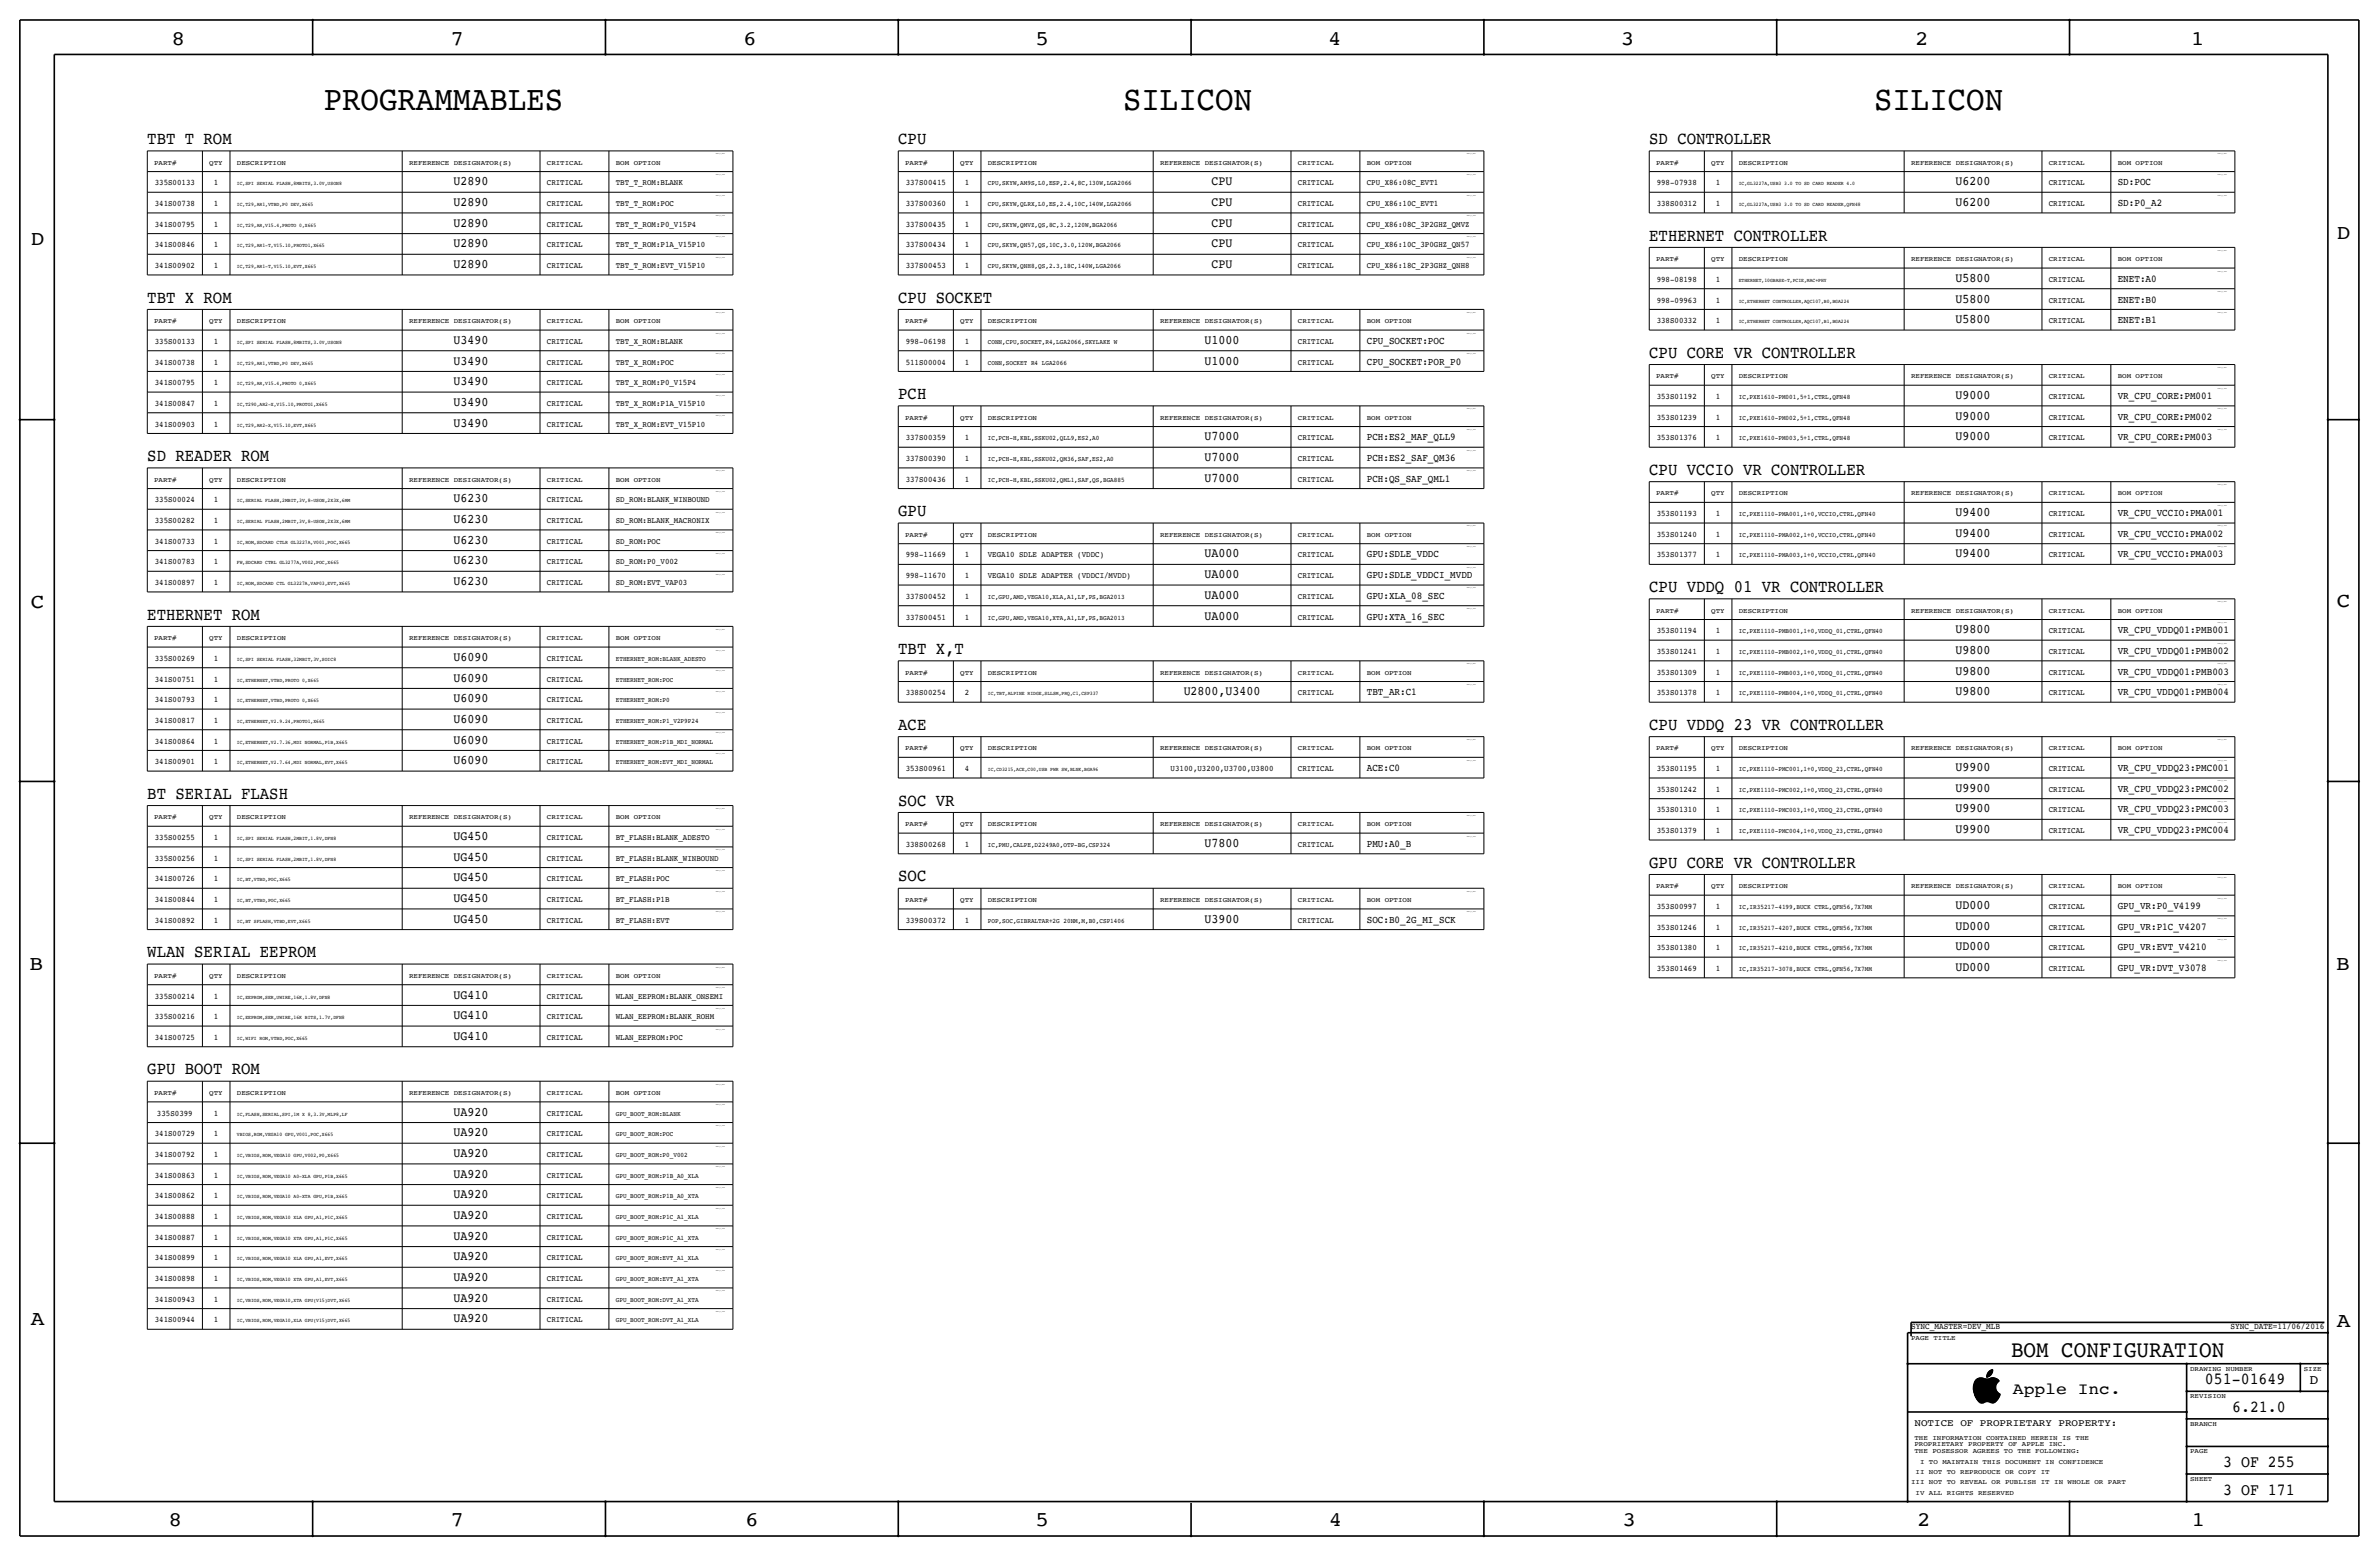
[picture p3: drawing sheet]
<svg xmlns="http://www.w3.org/2000/svg" width="877mm" height="574mm" viewBox="0 0 877 574" stroke-linecap="round" stroke-linejoin="round" font-family="sans-serif">
<defs><g id="words">
<g font-size="12.7">
<text x="119.3" y="40.4">PROGRAMMABLES</text>
<text x="414" y="40.4">SILICON</text>
<text x="690.9" y="40.4">SILICON</text>
</g>
<text font-size="8.6" x="741.4" y="500.1">BOM CONFIGURATION</text>
<g font-size="7.6">
<text x="63.2" y="16.5">8</text>
<text x="166.1" y="16.5">7</text>
<text x="274" y="16.5">6</text>
<text x="381.7" y="16.5">5</text>
<text x="489.7" y="16.5">4</text>
<text x="597.6" y="16.5">3</text>
<text x="706.1" y="16.5">2</text>
<text x="807.7" y="16.5">1</text>
<text x="861.5" y="88.1">D</text>
<text x="11.4" y="90.4">D</text>
<text x="11.4" y="224.3">C</text>
<text x="861.5" y="223.8">C</text>
<text x="10.8" y="357.6">B</text>
<text x="861.3" y="357.4">B</text>
<text x="11.3" y="488.4">A</text>
<text x="861.5" y="489.2">A</text>
<text x="62.2" y="562.6">8</text>
<text x="166" y="562.6">7</text>
<text x="274.8" y="562.6">6</text>
<text x="381.7" y="562.6">5</text>
<text x="489.9" y="562.6">4</text>
<text x="598.1" y="562.6">3</text>
<text x="706.8" y="562.6">2</text>
<text x="807.9" y="562.6">1</text>
</g>
<g font-size="6.5">
<text x="54.3" y="53.1">TBT T ROM</text>
<text x="331.2" y="53.1">CPU</text>
<text x="608" y="53.1">SD CONTROLLER</text>
<text x="608" y="88.6">ETHERNET CONTROLLER</text>
<text x="54.3" y="111.5">TBT X ROM</text>
<text x="331.2" y="111.5">CPU SOCKET</text>
<text x="608" y="131.8">CPU CORE VR CONTROLLER</text>
<text x="331.2" y="147.1">PCH</text>
<text x="54.3" y="169.9">SD READER ROM</text>
<text x="608" y="175">CPU VCCIO VR CONTROLLER</text>
<text x="331.2" y="190.2">GPU</text>
<text x="608" y="218.2">CPU VDDQ 01 VR CONTROLLER</text>
<text x="54.3" y="228.3">ETHERNET ROM</text>
<text x="331.2" y="241">TBT X,T</text>
<text x="331.2" y="269">ACE</text>
<text x="608" y="269">CPU VDDQ 23 VR CONTROLLER</text>
<text x="54.3" y="294.4">BT SERIAL FLASH</text>
<text x="331.2" y="296.9">SOC VR</text>
<text x="608" y="319.8">GPU CORE VR CONTROLLER</text>
<text x="331.2" y="324.9">SOC</text>
<text x="54.3" y="352.8">WLAN SERIAL EEPROM</text>
<text x="54.3" y="396">GPU BOOT ROM</text>
</g>
<g font-size="6.2">
<text x="812.9" y="510.3">051-01649</text>
<text x="822.9" y="520.4">6.21.0</text>
<text x="819.6" y="540.8">3 OF 255</text>
<text x="819.6" y="550.9">3 OF 171</text>
</g>
<text font-size="6" x="742.1" y="513.9">Apple Inc.</text>
<text font-size="5" x="851.5" y="510.3">D</text>
<g font-size="4.8">
<text x="167.2" y="68.3">U2890</text>
<text x="446.7" y="68.3">CPU</text>
<text x="721" y="68.3">U6200</text>
<text x="167.2" y="75.9">U2890</text>
<text x="446.7" y="75.9">CPU</text>
<text x="721" y="75.9">U6200</text>
<text x="167.2" y="83.6">U2890</text>
<text x="446.7" y="83.6">CPU</text>
<text x="167.2" y="91.2">U2890</text>
<text x="446.7" y="91.2">CPU</text>
<text x="167.2" y="98.8">U2890</text>
<text x="446.7" y="98.8">CPU</text>
<text x="721" y="103.9">U5800</text>
<text x="721" y="111.5">U5800</text>
<text x="721" y="119.1">U5800</text>
<text x="167.2" y="126.7">U3490</text>
<text x="444.1" y="126.7">U1000</text>
<text x="167.2" y="134.4">U3490</text>
<text x="444.1" y="134.4">U1000</text>
<text x="167.2" y="142">U3490</text>
<text x="167.2" y="149.6">U3490</text>
<text x="721" y="147.1">U9000</text>
<text x="721" y="154.7">U9000</text>
<text x="167.2" y="157.2">U3490</text>
<text x="444.1" y="162.3">U7000</text>
<text x="721" y="162.3">U9000</text>
<text x="444.1" y="169.9">U7000</text>
<text x="444.1" y="177.5">U7000</text>
<text x="167.2" y="185.2">U6230</text>
<text x="721" y="190.2">U9400</text>
<text x="167.2" y="192.8">U6230</text>
<text x="721" y="197.9">U9400</text>
<text x="167.2" y="200.4">U6230</text>
<text x="167.2" y="208">U6230</text>
<text x="444.1" y="205.5">UA000</text>
<text x="721" y="205.5">U9400</text>
<text x="167.2" y="215.6">U6230</text>
<text x="444.1" y="213.1">UA000</text>
<text x="444.1" y="220.7">UA000</text>
<text x="444.1" y="228.3">UA000</text>
<text x="721" y="233.4">U9800</text>
<text x="167.2" y="243.6">U6090</text>
<text x="721" y="241">U9800</text>
<text x="167.2" y="251.2">U6090</text>
<text x="721" y="248.7">U9800</text>
<text x="436.4" y="256.3">U2800,U3400</text>
<text x="721" y="256.3">U9800</text>
<text x="167.2" y="258.8">U6090</text>
<text x="167.2" y="266.4">U6090</text>
<text x="167.2" y="274.1">U6090</text>
<text x="167.2" y="281.7">U6090</text>
<text x="721" y="284.2">U9900</text>
<text x="721" y="291.8">U9900</text>
<text x="721" y="299.5">U9900</text>
<text x="167.2" y="309.6">UG450</text>
<text x="721" y="307.1">U9900</text>
<text x="167.2" y="317.2">UG450</text>
<text x="444.1" y="312.2">U7800</text>
<text x="167.2" y="324.9">UG450</text>
<text x="167.2" y="332.5">UG450</text>
<text x="721" y="335">UD000</text>
<text x="167.2" y="340.1">UG450</text>
<text x="444.1" y="340.1">U3900</text>
<text x="721" y="342.6">UD000</text>
<text x="721" y="350.3">UD000</text>
<text x="721" y="357.9">UD000</text>
<text x="167.2" y="368">UG410</text>
<text x="167.2" y="375.7">UG410</text>
<text x="167.2" y="383.3">UG410</text>
<text x="167.2" y="411.2">UA920</text>
<text x="167.2" y="418.8">UA920</text>
<text x="167.2" y="426.5">UA920</text>
<text x="167.2" y="434.1">UA920</text>
<text x="167.2" y="441.7">UA920</text>
<text x="167.2" y="449.3">UA920</text>
<text x="167.2" y="456.9">UA920</text>
<text x="167.2" y="464.6">UA920</text>
<text x="167.2" y="472.2">UA920</text>
<text x="167.2" y="479.8">UA920</text>
<text x="167.2" y="487.4">UA920</text>
</g>
<g font-size="3.8">
<text x="780.7" y="68.3">SD:POC</text>
<text x="780.7" y="75.9">SD:P0_A2</text>
<text x="780.7" y="103.9">ENET:A0</text>
<text x="780.7" y="111.5">ENET:B0</text>
<text x="780.7" y="119.1">ENET:B1</text>
<text x="503.9" y="126.7">CPU_SOCKET:POC</text>
<text x="503.9" y="134.4">CPU_SOCKET:POR_P0</text>
<text x="780.7" y="147.1">VR_CPU_CORE:PM001</text>
<text x="780.7" y="154.7">VR_CPU_CORE:PM002</text>
<text x="503.9" y="162.3">PCH:ES2_MAF_QLL9</text>
<text x="780.7" y="162.3">VR_CPU_CORE:PM003</text>
<text x="503.9" y="169.9">PCH:ES2_SAF_QM36</text>
<text x="503.9" y="177.5">PCH:QS_SAF_QML1</text>
<text x="780.7" y="190.2">VR_CPU_VCCIO:PMA001</text>
<text x="780.7" y="197.9">VR_CPU_VCCIO:PMA002</text>
<text x="503.9" y="205.5">GPU:SDLE_VDDC</text>
<text x="780.7" y="205.5">VR_CPU_VCCIO:PMA003</text>
<text x="503.9" y="213.1">GPU:SDLE_VDDCI_MVDD</text>
<text x="503.9" y="220.7">GPU:XLA_08_SEC</text>
<text x="503.9" y="228.3">GPU:XTA_16_SEC</text>
<text x="780.7" y="233.4">VR_CPU_VDDQ01:PMB001</text>
<text x="780.7" y="241">VR_CPU_VDDQ01:PMB002</text>
<text x="780.7" y="248.7">VR_CPU_VDDQ01:PMB003</text>
<text x="503.9" y="256.3">TBT_AR:C1</text>
<text x="780.7" y="256.3">VR_CPU_VDDQ01:PMB004</text>
<text x="503.9" y="284.2">ACE:C0</text>
<text x="780.7" y="284.2">VR_CPU_VDDQ23:PMC001</text>
<text x="780.7" y="291.8">VR_CPU_VDDQ23:PMC002</text>
<text x="780.7" y="299.5">VR_CPU_VDDQ23:PMC003</text>
<text x="780.7" y="307.1">VR_CPU_VDDQ23:PMC004</text>
<text x="503.9" y="312.2">PMU:A0_B</text>
<text x="780.7" y="335">GPU_VR:P0_V4199</text>
<text x="503.9" y="340.1">SOC:B0_2G_MI_SCK</text>
<text x="780.7" y="342.6">GPU_VR:P1C_V4207</text>
<text x="780.7" y="350.3">GPU_VR:EVT_V4210</text>
<text x="780.7" y="357.9">GPU_VR:DVT_V3078</text>
</g>
<text font-size="3.7" x="705.8" y="525.5">NOTICE OF PROPRIETARY PROPERTY:</text>
<g font-size="3.2">
<text x="704.5" y="490">SYNC_MASTER=DEV_MLB</text>
<text x="822.3" y="490">SYNC_DATE=11/06/2016</text>
</g>
<g font-size="3.1">
<text x="57" y="68.3">335S00133</text>
<text x="78.9" y="68.3">1</text>
<text x="201.6" y="68.3">CRITICAL</text>
<text x="227" y="68.3">TBT_T_ROM:BLANK</text>
<text x="333.9" y="68.3">337S00415</text>
<text x="355.7" y="68.3">1</text>
<text x="478.5" y="68.3">CRITICAL</text>
<text x="503.9" y="68.3">CPU_X86:08C_EVT1</text>
<text x="610.8" y="68.3">998-07938</text>
<text x="632.6" y="68.3">1</text>
<text x="755.3" y="68.3">CRITICAL</text>
<text x="57" y="75.9">341S00738</text>
<text x="78.9" y="75.9">1</text>
<text x="201.6" y="75.9">CRITICAL</text>
<text x="227" y="75.9">TBT_T_ROM:POC</text>
<text x="333.9" y="75.9">337S00360</text>
<text x="355.7" y="75.9">1</text>
<text x="478.5" y="75.9">CRITICAL</text>
<text x="503.9" y="75.9">CPU_X86:10C_EVT1</text>
<text x="610.8" y="75.9">338S00312</text>
<text x="632.6" y="75.9">1</text>
<text x="755.3" y="75.9">CRITICAL</text>
<text x="57" y="83.6">341S00795</text>
<text x="78.9" y="83.6">1</text>
<text x="201.6" y="83.6">CRITICAL</text>
<text x="227" y="83.6">TBT_T_ROM:P0_V15P4</text>
<text x="333.9" y="83.6">337S00435</text>
<text x="355.7" y="83.6">1</text>
<text x="478.5" y="83.6">CRITICAL</text>
<text x="503.9" y="83.6">CPU_X86:08C_3P2GHZ_QMVZ</text>
<text x="57" y="91.2">341S00846</text>
<text x="78.9" y="91.2">1</text>
<text x="201.6" y="91.2">CRITICAL</text>
<text x="227" y="91.2">TBT_T_ROM:P1A_V15P10</text>
<text x="333.9" y="91.2">337S00434</text>
<text x="355.7" y="91.2">1</text>
<text x="478.5" y="91.2">CRITICAL</text>
<text x="503.9" y="91.2">CPU_X86:10C_3P0GHZ_QN57</text>
<text x="57" y="98.8">341S00902</text>
<text x="78.9" y="98.8">1</text>
<text x="201.6" y="98.8">CRITICAL</text>
<text x="227" y="98.8">TBT_T_ROM:EVT_V15P10</text>
<text x="333.9" y="98.8">337S00453</text>
<text x="355.7" y="98.8">1</text>
<text x="478.5" y="98.8">CRITICAL</text>
<text x="503.9" y="98.8">CPU_X86:18C_2P3GHZ_QNH8</text>
<text x="610.8" y="103.9">998-08198</text>
<text x="632.6" y="103.9">1</text>
<text x="755.3" y="103.9">CRITICAL</text>
<text x="610.8" y="111.5">998-09963</text>
<text x="632.6" y="111.5">1</text>
<text x="755.3" y="111.5">CRITICAL</text>
<text x="610.8" y="119.1">338S00332</text>
<text x="632.6" y="119.1">1</text>
<text x="755.3" y="119.1">CRITICAL</text>
<text x="57" y="126.7">335S00133</text>
<text x="78.9" y="126.7">1</text>
<text x="201.6" y="126.7">CRITICAL</text>
<text x="227" y="126.7">TBT_X_ROM:BLANK</text>
<text x="333.9" y="126.7">998-06198</text>
<text x="355.7" y="126.7">1</text>
<text x="478.5" y="126.7">CRITICAL</text>
<text x="57" y="134.4">341S00738</text>
<text x="78.9" y="134.4">1</text>
<text x="201.6" y="134.4">CRITICAL</text>
<text x="227" y="134.4">TBT_X_ROM:POC</text>
<text x="333.9" y="134.4">511S00004</text>
<text x="355.7" y="134.4">1</text>
<text x="478.5" y="134.4">CRITICAL</text>
<text x="57" y="142">341S00795</text>
<text x="78.9" y="142">1</text>
<text x="201.6" y="142">CRITICAL</text>
<text x="227" y="142">TBT_X_ROM:P0_V15P4</text>
<text x="57" y="149.6">341S00847</text>
<text x="78.9" y="149.6">1</text>
<text x="201.6" y="149.6">CRITICAL</text>
<text x="227" y="149.6">TBT_X_ROM:P1A_V15P10</text>
<text x="610.8" y="147.1">353S01192</text>
<text x="632.6" y="147.1">1</text>
<text x="755.3" y="147.1">CRITICAL</text>
<text x="610.8" y="154.7">353S01239</text>
<text x="632.6" y="154.7">1</text>
<text x="755.3" y="154.7">CRITICAL</text>
<text x="57" y="157.2">341S00903</text>
<text x="78.9" y="157.2">1</text>
<text x="201.6" y="157.2">CRITICAL</text>
<text x="227" y="157.2">TBT_X_ROM:EVT_V15P10</text>
<text x="333.9" y="162.3">337S00359</text>
<text x="355.7" y="162.3">1</text>
<text x="478.5" y="162.3">CRITICAL</text>
<text x="610.8" y="162.3">353S01376</text>
<text x="632.6" y="162.3">1</text>
<text x="755.3" y="162.3">CRITICAL</text>
<text x="333.9" y="169.9">337S00390</text>
<text x="355.7" y="169.9">1</text>
<text x="478.5" y="169.9">CRITICAL</text>
<text x="333.9" y="177.5">337S00436</text>
<text x="355.7" y="177.5">1</text>
<text x="478.5" y="177.5">CRITICAL</text>
<text x="57" y="185.2">335S00024</text>
<text x="78.9" y="185.2">1</text>
<text x="201.6" y="185.2">CRITICAL</text>
<text x="227" y="185.2">SD_ROM:BLANK_WINBOUND</text>
<text x="610.8" y="190.2">353S01193</text>
<text x="632.6" y="190.2">1</text>
<text x="755.3" y="190.2">CRITICAL</text>
<text x="57" y="192.8">335S00282</text>
<text x="78.9" y="192.8">1</text>
<text x="201.6" y="192.8">CRITICAL</text>
<text x="227" y="192.8">SD_ROM:BLANK_MACRONIX</text>
<text x="610.8" y="197.9">353S01240</text>
<text x="632.6" y="197.9">1</text>
<text x="755.3" y="197.9">CRITICAL</text>
<text x="57" y="200.4">341S00733</text>
<text x="78.9" y="200.4">1</text>
<text x="201.6" y="200.4">CRITICAL</text>
<text x="227" y="200.4">SD_ROM:POC</text>
<text x="57" y="208">341S00783</text>
<text x="78.9" y="208">1</text>
<text x="201.6" y="208">CRITICAL</text>
<text x="227" y="208">SD_ROM:P0_V002</text>
<text x="333.9" y="205.5">998-11669</text>
<text x="355.7" y="205.5">1</text>
<text x="364.2" y="205.5">VEGA10 SDLE ADAPTER (VDDC)</text>
<text x="478.5" y="205.5">CRITICAL</text>
<text x="610.8" y="205.5">353S01377</text>
<text x="632.6" y="205.5">1</text>
<text x="755.3" y="205.5">CRITICAL</text>
<text x="57" y="215.6">341S00897</text>
<text x="78.9" y="215.6">1</text>
<text x="201.6" y="215.6">CRITICAL</text>
<text x="227" y="215.6">SD_ROM:EVT_VAP03</text>
<text x="333.9" y="213.1">998-11670</text>
<text x="355.7" y="213.1">1</text>
<text x="364.2" y="213.1">VEGA10 SDLE ADAPTER (VDDCI/MVDD)</text>
<text x="478.5" y="213.1">CRITICAL</text>
<text x="333.9" y="220.7">337S00452</text>
<text x="355.7" y="220.7">1</text>
<text x="478.5" y="220.7">CRITICAL</text>
<text x="333.9" y="228.3">337S00451</text>
<text x="355.7" y="228.3">1</text>
<text x="478.5" y="228.3">CRITICAL</text>
<text x="610.8" y="233.4">353S01194</text>
<text x="632.6" y="233.4">1</text>
<text x="755.3" y="233.4">CRITICAL</text>
<text x="57" y="243.6">335S00269</text>
<text x="78.9" y="243.6">1</text>
<text x="201.6" y="243.6">CRITICAL</text>
<text x="610.8" y="241">353S01241</text>
<text x="632.6" y="241">1</text>
<text x="755.3" y="241">CRITICAL</text>
<text x="57" y="251.2">341S00751</text>
<text x="78.9" y="251.2">1</text>
<text x="201.6" y="251.2">CRITICAL</text>
<text x="610.8" y="248.7">353S01309</text>
<text x="632.6" y="248.7">1</text>
<text x="755.3" y="248.7">CRITICAL</text>
<text x="333.9" y="256.3">338S00254</text>
<text x="355.7" y="256.3">2</text>
<text x="478.5" y="256.3">CRITICAL</text>
<text x="610.8" y="256.3">353S01378</text>
<text x="632.6" y="256.3">1</text>
<text x="755.3" y="256.3">CRITICAL</text>
<text x="57" y="258.8">341S00793</text>
<text x="78.9" y="258.8">1</text>
<text x="201.6" y="258.8">CRITICAL</text>
<text x="57" y="266.4">341S00817</text>
<text x="78.9" y="266.4">1</text>
<text x="201.6" y="266.4">CRITICAL</text>
<text x="57" y="274.1">341S00864</text>
<text x="78.9" y="274.1">1</text>
<text x="201.6" y="274.1">CRITICAL</text>
<text x="57" y="281.7">341S00901</text>
<text x="78.9" y="281.7">1</text>
<text x="201.6" y="281.7">CRITICAL</text>
<text x="333.9" y="284.2">353S00961</text>
<text x="355.7" y="284.2">4</text>
<text x="431.6" y="284.2">U3100,U3200,U3700,U3800</text>
<text x="478.5" y="284.2">CRITICAL</text>
<text x="610.8" y="284.2">353S01195</text>
<text x="632.6" y="284.2">1</text>
<text x="755.3" y="284.2">CRITICAL</text>
<text x="610.8" y="291.8">353S01242</text>
<text x="632.6" y="291.8">1</text>
<text x="755.3" y="291.8">CRITICAL</text>
<text x="610.8" y="299.5">353S01310</text>
<text x="632.6" y="299.5">1</text>
<text x="755.3" y="299.5">CRITICAL</text>
<text x="57" y="309.6">335S00255</text>
<text x="78.9" y="309.6">1</text>
<text x="201.6" y="309.6">CRITICAL</text>
<text x="227" y="309.6">BT_FLASH:BLANK_ADESTO</text>
<text x="610.8" y="307.1">353S01379</text>
<text x="632.6" y="307.1">1</text>
<text x="755.3" y="307.1">CRITICAL</text>
<text x="57" y="317.2">335S00256</text>
<text x="78.9" y="317.2">1</text>
<text x="201.6" y="317.2">CRITICAL</text>
<text x="227" y="317.2">BT_FLASH:BLANK_WINBOUND</text>
<text x="333.9" y="312.2">338S00268</text>
<text x="355.7" y="312.2">1</text>
<text x="478.5" y="312.2">CRITICAL</text>
<text x="57" y="324.9">341S00726</text>
<text x="78.9" y="324.9">1</text>
<text x="201.6" y="324.9">CRITICAL</text>
<text x="227" y="324.9">BT_FLASH:POC</text>
<text x="57" y="332.5">341S00844</text>
<text x="78.9" y="332.5">1</text>
<text x="201.6" y="332.5">CRITICAL</text>
<text x="227" y="332.5">BT_FLASH:P1B</text>
<text x="610.8" y="335">353S00997</text>
<text x="632.6" y="335">1</text>
<text x="755.3" y="335">CRITICAL</text>
<text x="57" y="340.1">341S00892</text>
<text x="78.9" y="340.1">1</text>
<text x="201.6" y="340.1">CRITICAL</text>
<text x="227" y="340.1">BT_FLASH:EVT</text>
<text x="333.9" y="340.1">339S00372</text>
<text x="355.7" y="340.1">1</text>
<text x="478.5" y="340.1">CRITICAL</text>
<text x="610.8" y="342.6">353S01246</text>
<text x="632.6" y="342.6">1</text>
<text x="755.3" y="342.6">CRITICAL</text>
<text x="610.8" y="350.3">353S01380</text>
<text x="632.6" y="350.3">1</text>
<text x="755.3" y="350.3">CRITICAL</text>
<text x="610.8" y="357.9">353S01469</text>
<text x="632.6" y="357.9">1</text>
<text x="755.3" y="357.9">CRITICAL</text>
<text x="57" y="368">335S00214</text>
<text x="78.9" y="368">1</text>
<text x="201.6" y="368">CRITICAL</text>
<text x="227" y="368">WLAN_EEPROM:BLANK_ONSEMI</text>
<text x="57" y="375.7">335S00216</text>
<text x="78.9" y="375.7">1</text>
<text x="201.6" y="375.7">CRITICAL</text>
<text x="227" y="375.7">WLAN_EEPROM:BLANK_ROHM</text>
<text x="57" y="383.3">341S00725</text>
<text x="78.9" y="383.3">1</text>
<text x="201.6" y="383.3">CRITICAL</text>
<text x="227" y="383.3">WLAN_EEPROM:POC</text>
<text x="57.9" y="411.2">335S0399</text>
<text x="78.9" y="411.2">1</text>
<text x="201.6" y="411.2">CRITICAL</text>
<text x="57" y="418.8">341S00729</text>
<text x="78.9" y="418.8">1</text>
<text x="201.6" y="418.8">CRITICAL</text>
<text x="57" y="426.5">341S00792</text>
<text x="78.9" y="426.5">1</text>
<text x="201.6" y="426.5">CRITICAL</text>
<text x="57" y="434.1">341S00863</text>
<text x="78.9" y="434.1">1</text>
<text x="201.6" y="434.1">CRITICAL</text>
<text x="57" y="441.7">341S00862</text>
<text x="78.9" y="441.7">1</text>
<text x="201.6" y="441.7">CRITICAL</text>
<text x="57" y="449.3">341S00888</text>
<text x="78.9" y="449.3">1</text>
<text x="201.6" y="449.3">CRITICAL</text>
<text x="57" y="456.9">341S00887</text>
<text x="78.9" y="456.9">1</text>
<text x="201.6" y="456.9">CRITICAL</text>
<text x="57" y="464.6">341S00899</text>
<text x="78.9" y="464.6">1</text>
<text x="201.6" y="464.6">CRITICAL</text>
<text x="57" y="472.2">341S00898</text>
<text x="78.9" y="472.2">1</text>
<text x="201.6" y="472.2">CRITICAL</text>
<text x="57" y="479.8">341S00943</text>
<text x="78.9" y="479.8">1</text>
<text x="201.6" y="479.8">CRITICAL</text>
<text x="57" y="487.4">341S00944</text>
<text x="78.9" y="487.4">1</text>
<text x="201.6" y="487.4">CRITICAL</text>
</g>
<g font-size="2.5">
<text x="56.8" y="60.7">PART#</text>
<text x="77.2" y="60.7">QTY</text>
<text x="87.3" y="60.7">DESCRIPTION</text>
<text x="150.8" y="60.7">REFERENCE DESIGNATOR(S)</text>
<text x="201.6" y="60.7">CRITICAL</text>
<text x="227" y="60.7">BOM OPTION</text>
<text x="333.7" y="60.7">PART#</text>
<text x="354" y="60.7">QTY</text>
<text x="364.2" y="60.7">DESCRIPTION</text>
<text x="427.7" y="60.7">REFERENCE DESIGNATOR(S)</text>
<text x="478.5" y="60.7">CRITICAL</text>
<text x="503.9" y="60.7">BOM OPTION</text>
<text x="610.6" y="60.7">PART#</text>
<text x="630.9" y="60.7">QTY</text>
<text x="641" y="60.7">DESCRIPTION</text>
<text x="704.5" y="60.7">REFERENCE DESIGNATOR(S)</text>
<text x="755.3" y="60.7">CRITICAL</text>
<text x="780.7" y="60.7">BOM OPTION</text>
<text x="364.2" y="68.3">CPU,SKYW,AM9S,L0,ESP,2.4,8C,130W,LGA2066</text>
<text x="364.2" y="75.9">CPU,SKYW,QLRX,L0,ES,2.4,10C,140W,LGA2066</text>
<text x="364.2" y="83.6">CPU,SKYW,QMVZ,QS,8C,3.2,120W,BGA2066</text>
<text x="364.2" y="91.2">CPU,SKYW,QN57,QS,10C,3.0,120W,BGA2066</text>
<text x="364.2" y="98.8">CPU,SKYW,QNH8,QS,2.3,18C,140W,LGA2066</text>
<text x="610.6" y="96.3">PART#</text>
<text x="630.9" y="96.3">QTY</text>
<text x="641" y="96.3">DESCRIPTION</text>
<text x="704.5" y="96.3">REFERENCE DESIGNATOR(S)</text>
<text x="755.3" y="96.3">CRITICAL</text>
<text x="780.7" y="96.3">BOM OPTION</text>
<text x="56.8" y="119.1">PART#</text>
<text x="77.2" y="119.1">QTY</text>
<text x="87.3" y="119.1">DESCRIPTION</text>
<text x="150.8" y="119.1">REFERENCE DESIGNATOR(S)</text>
<text x="201.6" y="119.1">CRITICAL</text>
<text x="227" y="119.1">BOM OPTION</text>
<text x="333.7" y="119.1">PART#</text>
<text x="354" y="119.1">QTY</text>
<text x="364.2" y="119.1">DESCRIPTION</text>
<text x="427.7" y="119.1">REFERENCE DESIGNATOR(S)</text>
<text x="478.5" y="119.1">CRITICAL</text>
<text x="503.9" y="119.1">BOM OPTION</text>
<text x="364.2" y="126.7">CONN,CPU,SOCKET,R4,LGA2066,SKYLAKE W</text>
<text x="364.2" y="134.4">CONN,SOCKET R4 LGA2066</text>
<text x="610.6" y="139.4">PART#</text>
<text x="630.9" y="139.4">QTY</text>
<text x="641" y="139.4">DESCRIPTION</text>
<text x="704.5" y="139.4">REFERENCE DESIGNATOR(S)</text>
<text x="755.3" y="139.4">CRITICAL</text>
<text x="780.7" y="139.4">BOM OPTION</text>
<text x="641" y="147.1">IC,PXE1610-PM001,5+1,CTRL,QFN48</text>
<text x="333.7" y="154.7">PART#</text>
<text x="354" y="154.7">QTY</text>
<text x="364.2" y="154.7">DESCRIPTION</text>
<text x="427.7" y="154.7">REFERENCE DESIGNATOR(S)</text>
<text x="478.5" y="154.7">CRITICAL</text>
<text x="503.9" y="154.7">BOM OPTION</text>
<text x="641" y="154.7">IC,PXE1610-PM002,5+1,CTRL,QFN48</text>
<text x="364.2" y="162.3">IC,PCH-H,KBL,SSKU02,QLL9,ES2,A0</text>
<text x="641" y="162.3">IC,PXE1610-PM003,5+1,CTRL,QFN48</text>
<text x="364.2" y="169.9">IC,PCH-H,KBL,SSKU02,QM36,SAF,ES2,A0</text>
<text x="56.8" y="177.5">PART#</text>
<text x="77.2" y="177.5">QTY</text>
<text x="87.3" y="177.5">DESCRIPTION</text>
<text x="150.8" y="177.5">REFERENCE DESIGNATOR(S)</text>
<text x="201.6" y="177.5">CRITICAL</text>
<text x="227" y="177.5">BOM OPTION</text>
<text x="364.2" y="177.5">IC,PCH-H,KBL,SSKU02,QML1,SAF,QS,BGA885</text>
<text x="610.6" y="182.6">PART#</text>
<text x="630.9" y="182.6">QTY</text>
<text x="641" y="182.6">DESCRIPTION</text>
<text x="704.5" y="182.6">REFERENCE DESIGNATOR(S)</text>
<text x="755.3" y="182.6">CRITICAL</text>
<text x="780.7" y="182.6">BOM OPTION</text>
<text x="641" y="190.2">IC,PXE1110-PMA001,1+0,VCCIO,CTRL,QFN40</text>
<text x="333.7" y="197.9">PART#</text>
<text x="354" y="197.9">QTY</text>
<text x="364.2" y="197.9">DESCRIPTION</text>
<text x="427.7" y="197.9">REFERENCE DESIGNATOR(S)</text>
<text x="478.5" y="197.9">CRITICAL</text>
<text x="503.9" y="197.9">BOM OPTION</text>
<text x="641" y="197.9">IC,PXE1110-PMA002,1+0,VCCIO,CTRL,QFN40</text>
<text x="641" y="205.5">IC,PXE1110-PMA003,1+0,VCCIO,CTRL,QFN40</text>
<text x="364.2" y="220.7">IC,GPU,AMD,VEGA10,XLA,A1,LF,PS,BGA2013</text>
<text x="610.6" y="225.8">PART#</text>
<text x="630.9" y="225.8">QTY</text>
<text x="641" y="225.8">DESCRIPTION</text>
<text x="704.5" y="225.8">REFERENCE DESIGNATOR(S)</text>
<text x="755.3" y="225.8">CRITICAL</text>
<text x="780.7" y="225.8">BOM OPTION</text>
<text x="364.2" y="228.3">IC,GPU,AMD,VEGA10,XTA,A1,LF,PS,BGA2013</text>
<text x="641" y="233.4">IC,PXE1110-PMB001,1+0,VDDQ_01,CTRL,QFN40</text>
<text x="56.8" y="236">PART#</text>
<text x="77.2" y="236">QTY</text>
<text x="87.3" y="236">DESCRIPTION</text>
<text x="150.8" y="236">REFERENCE DESIGNATOR(S)</text>
<text x="201.6" y="236">CRITICAL</text>
<text x="227" y="236">BOM OPTION</text>
<text x="227" y="243.6">ETHERNET_ROM:BLANK_ADESTO</text>
<text x="641" y="241">IC,PXE1110-PMB002,1+0,VDDQ_01,CTRL,QFN40</text>
<text x="227" y="251.2">ETHERNET_ROM:POC</text>
<text x="333.7" y="248.7">PART#</text>
<text x="354" y="248.7">QTY</text>
<text x="364.2" y="248.7">DESCRIPTION</text>
<text x="427.7" y="248.7">REFERENCE DESIGNATOR(S)</text>
<text x="478.5" y="248.7">CRITICAL</text>
<text x="503.9" y="248.7">BOM OPTION</text>
<text x="641" y="248.7">IC,PXE1110-PMB003,1+0,VDDQ_01,CTRL,QFN40</text>
<text x="641" y="256.3">IC,PXE1110-PMB004,1+0,VDDQ_01,CTRL,QFN40</text>
<text x="227" y="258.8">ETHERNET_ROM:P0</text>
<text x="227" y="266.4">ETHERNET_ROM:P1_V2P9P24</text>
<text x="227" y="274.1">ETHERNET_ROM:P1B_MDI_NORMAL</text>
<text x="227" y="281.7">ETHERNET_ROM:EVT_MDI_NORMAL</text>
<text x="333.7" y="276.6">PART#</text>
<text x="354" y="276.6">QTY</text>
<text x="364.2" y="276.6">DESCRIPTION</text>
<text x="427.7" y="276.6">REFERENCE DESIGNATOR(S)</text>
<text x="478.5" y="276.6">CRITICAL</text>
<text x="503.9" y="276.6">BOM OPTION</text>
<text x="610.6" y="276.6">PART#</text>
<text x="630.9" y="276.6">QTY</text>
<text x="641" y="276.6">DESCRIPTION</text>
<text x="704.5" y="276.6">REFERENCE DESIGNATOR(S)</text>
<text x="755.3" y="276.6">CRITICAL</text>
<text x="780.7" y="276.6">BOM OPTION</text>
<text x="641" y="284.2">IC,PXE1110-PMC001,1+0,VDDQ_23,CTRL,QFN40</text>
<text x="641" y="291.8">IC,PXE1110-PMC002,1+0,VDDQ_23,CTRL,QFN40</text>
<text x="641" y="299.5">IC,PXE1110-PMC003,1+0,VDDQ_23,CTRL,QFN40</text>
<text x="56.8" y="302">PART#</text>
<text x="77.2" y="302">QTY</text>
<text x="87.3" y="302">DESCRIPTION</text>
<text x="150.8" y="302">REFERENCE DESIGNATOR(S)</text>
<text x="201.6" y="302">CRITICAL</text>
<text x="227" y="302">BOM OPTION</text>
<text x="333.7" y="304.5">PART#</text>
<text x="354" y="304.5">QTY</text>
<text x="364.2" y="304.5">DESCRIPTION</text>
<text x="427.7" y="304.5">REFERENCE DESIGNATOR(S)</text>
<text x="478.5" y="304.5">CRITICAL</text>
<text x="503.9" y="304.5">BOM OPTION</text>
<text x="641" y="307.1">IC,PXE1110-PMC004,1+0,VDDQ_23,CTRL,QFN40</text>
<text x="364.2" y="312.2">IC,PMU,CALPE,D2249A0,OTP-BG,CSP324</text>
<text x="610.6" y="327.4">PART#</text>
<text x="630.9" y="327.4">QTY</text>
<text x="641" y="327.4">DESCRIPTION</text>
<text x="704.5" y="327.4">REFERENCE DESIGNATOR(S)</text>
<text x="755.3" y="327.4">CRITICAL</text>
<text x="780.7" y="327.4">BOM OPTION</text>
<text x="333.7" y="332.5">PART#</text>
<text x="354" y="332.5">QTY</text>
<text x="364.2" y="332.5">DESCRIPTION</text>
<text x="427.7" y="332.5">REFERENCE DESIGNATOR(S)</text>
<text x="478.5" y="332.5">CRITICAL</text>
<text x="503.9" y="332.5">BOM OPTION</text>
<text x="641" y="335">IC,IR35217-4199,BUCK CTRL,QFN56,7X7MM</text>
<text x="364.2" y="340.1">POP,SOC,GIBRALTAR+2G 20NM,M,B0,CSP1406</text>
<text x="641" y="342.6">IC,IR35217-4207,BUCK CTRL,QFN56,7X7MM</text>
<text x="641" y="350.3">IC,IR35217-4210,BUCK CTRL,QFN56,7X7MM</text>
<text x="641" y="357.9">IC,IR35217-3078,BUCK CTRL,QFN56,7X7MM</text>
<text x="56.8" y="360.4">PART#</text>
<text x="77.2" y="360.4">QTY</text>
<text x="87.3" y="360.4">DESCRIPTION</text>
<text x="150.8" y="360.4">REFERENCE DESIGNATOR(S)</text>
<text x="201.6" y="360.4">CRITICAL</text>
<text x="227" y="360.4">BOM OPTION</text>
<text x="56.8" y="403.6">PART#</text>
<text x="77.2" y="403.6">QTY</text>
<text x="87.3" y="403.6">DESCRIPTION</text>
<text x="150.8" y="403.6">REFERENCE DESIGNATOR(S)</text>
<text x="201.6" y="403.6">CRITICAL</text>
<text x="227" y="403.6">BOM OPTION</text>
<text x="227" y="411.2">GPU_BOOT_ROM:BLANK</text>
<text x="227" y="418.8">GPU_BOOT_ROM:POC</text>
<text x="227" y="426.5">GPU_BOOT_ROM:P0_V002</text>
<text x="227" y="434.1">GPU_BOOT_ROM:P1B_A0_XLA</text>
<text x="227" y="441.7">GPU_BOOT_ROM:P1B_A0_XTA</text>
<text x="227" y="449.3">GPU_BOOT_ROM:P1C_A1_XLA</text>
<text x="227" y="456.9">GPU_BOOT_ROM:P1C_A1_XTA</text>
<text x="227" y="464.6">GPU_BOOT_ROM:EVT_A1_XLA</text>
<text x="227" y="472.2">GPU_BOOT_ROM:EVT_A1_XTA</text>
<text x="227" y="479.8">GPU_BOOT_ROM:DVT_A1_XTA</text>
<text x="227" y="487.4">GPU_BOOT_ROM:DVT_A1_XLA</text>
<text x="704.5" y="493.8">PAGE TITLE</text>
<text x="807.4" y="505.2">DRAWING NUMBER</text>
<text x="849.3" y="505.2">SIZE</text>
<text x="807.4" y="515.4">REVISION</text>
<text x="807.4" y="525.5">BRANCH</text>
<text x="705.8" y="533.1">PROPRIETARY PROPERTY OF APPLE INC.</text>
<text x="705.8" y="530.6">THE INFORMATION CONTAINED HEREIN IS THE</text>
<text x="705.8" y="535.7">THE POSESSOR AGREES TO THE FOLLOWING:</text>
<text x="707.8" y="539.5">I TO MAINTAIN THIS DOCUMENT IN CONFIDENCE</text>
<text x="807.4" y="535.7">PAGE</text>
<text x="706.2" y="543.3">II NOT TO REPRODUCE OR COPY IT</text>
<text x="807.4" y="545.8">SHEET</text>
<text x="704.5" y="547.1">III NOT TO REVEAL OR PUBLISH IT IN WHOLE OR PART</text>
<text x="706.2" y="550.9">IV ALL RIGHTS RESERVED</text>
</g>
<g font-size="2">
<text x="87.3" y="68.3">IC,SPI SERIAL FLASH,8MBITS,3.0V,USON8</text>
<text x="641" y="68.3">IC,GL3227A,USB3 3.0 TO SD CARD READER 4.0</text>
<text x="87.3" y="75.9">IC,T29,AR1,VTBD,P0 DEV,X665</text>
<text x="641" y="75.9">IC,GL3227A,USB3 3.0 TO SD CARD READER,QFN48</text>
<text x="87.3" y="83.6">IC,T29,AR,V15.4,PROTO 0,X665</text>
<text x="87.3" y="91.2">IC,T29,AR1-T,V15.10,PROTO1,X665</text>
<text x="87.3" y="98.8">IC,T29,AR1-T,V15.10,EVT,X665</text>
<text x="641" y="103.9">ETHERNET,10GBASE-T,PCIE,MAC+PHY</text>
<text x="641" y="111.5">IC,ETHERNET CONTROLLER,AQC107,B0,BGA224</text>
<text x="641" y="119.1">IC,ETHERNET CONTROLLER,AQC107,B1,BGA224</text>
<text x="87.3" y="126.7">IC,SPI SERIAL FLASH,8MBITS,3.0V,USON8</text>
<text x="87.3" y="134.4">IC,T29,AR1,VTBD,P0 DEV,X665</text>
<text x="87.3" y="142">IC,T29,AR,V15.4,PROTO 0,X665</text>
<text x="87.3" y="149.6">IC,T290,AR2-X,V15.10,PROTO1,X665</text>
<text x="87.3" y="157.2">IC,T29,AR2-X,V15.10,EVT,X665</text>
<text x="87.3" y="185.2">IC,SERIAL FLASH,2MBIT,3V,8-USON,2X3X,6MM</text>
<text x="87.3" y="192.8">IC,SERIAL FLASH,2MBIT,3V,8-USON,2X3X,6MM</text>
<text x="87.3" y="200.4">IC,ROM,SDCARD CTLR GL3227A,V001,POC,X665</text>
<text x="87.3" y="208">FW,SDCARD CTRL GL3277A,V002,POC,X665</text>
<text x="87.3" y="215.6">IC,ROM,SDCARD CTL GL3227A,VAP03,EVT,X665</text>
<text x="87.3" y="243.6">IC,SPI SERIAL FLASH,32MBIT,3V,SOIC8</text>
<text x="87.3" y="251.2">IC,ETHERNET,VTBD,PROTO 0,X665</text>
<text x="364.2" y="256.3">IC,TBT,ALPINE RIDGE,SLLSM,PRQ,C1,CSP337</text>
<text x="87.3" y="258.8">IC,ETHERNET,VTBD,PROTO 0,X665</text>
<text x="87.3" y="266.4">IC,ETHERNET,V2.9.24,PROTO1,X665</text>
<text x="87.3" y="274.1">IC,ETHERNET,V2.7.36,MDI NORMAL,P1B,X665</text>
<text x="87.3" y="281.7">IC,ETHERNET,V2.7.64,MDI NORMAL,EVT,X665</text>
<text x="364.2" y="284.2">IC,CD3215,ACE,C00,USB PWR SW,BLNK,BGA96</text>
<text x="87.3" y="309.6">IC,SPI SERIAL FLASH,2MBIT,1.8V,DFN8</text>
<text x="87.3" y="317.2">IC,SPI SERIAL FLASH,2MBIT,1.8V,DFN8</text>
<text x="87.3" y="324.9">IC,BT,VTBD,POC,X665</text>
<text x="87.3" y="332.5">IC,BT,VTBD,POC,X665</text>
<text x="87.3" y="340.1">IC,BT SFLASH,VTBD,EVT,X665</text>
<text x="87.3" y="368">IC,EEPROM,SER,UWIRE,16K,1.8V,DFN8</text>
<text x="87.3" y="375.7">IC,EEPROM,SER,UWIRE,16K BITS,1.7V,DFN8</text>
<text x="87.3" y="383.3">IC,WIFI ROM,VTBD,POC,X665</text>
<text x="87.3" y="411.2">IC,FLASH,SERIAL,SPI,1M X 8,3.3V,MLP8,LF</text>
<text x="87.3" y="418.8">VBIOS,ROM,VEGA10 GPU,V001,POC,X665</text>
<text x="87.3" y="426.5">IC,VBIOS,ROM,VEGA10 GPU,V002,P0,X665</text>
<text x="87.3" y="434.1">IC,VBIOS,ROM,VEGA10 A0-XLA GPU,P1B,X665</text>
<text x="87.3" y="441.7">IC,VBIOS,ROM,VEGA10 A0-XTA GPU,P1B,X665</text>
<text x="87.3" y="449.3">IC,VBIOS,ROM,VEGA10 XLA GPU,A1,P1C,X665</text>
<text x="87.3" y="456.9">IC,VBIOS,ROM,VEGA10 XTA GPU,A1,P1C,X665</text>
<text x="87.3" y="464.6">IC,VBIOS,ROM,VEGA10 XLA GPU,A1,EVT,X665</text>
<text x="87.3" y="472.2">IC,VBIOS,ROM,VEGA10 XTA GPU,A1,EVT,X665</text>
<text x="87.3" y="479.8">IC,VBIOS,ROM,VEGA10,XTA GPU(V15)DVT,X665</text>
<text x="87.3" y="487.4">IC,VBIOS,ROM,VEGA10,XLA GPU(V15)DVT,X665</text>
</g>
<g font-size=".4">
<text x="263.9" y="56.9">TABLE_5_HEAD</text>
<text x="540.7" y="56.9">TABLE_5_HEAD</text>
<text x="817.6" y="56.9">TABLE_5_HEAD</text>
<text x="263.9" y="64.5">TABLE_5_ITEM</text>
<text x="540.7" y="64.5">TABLE_5_ITEM</text>
<text x="817.6" y="64.5">TABLE_5_ITEM</text>
<text x="263.9" y="72.1">TABLE_5_ITEM</text>
<text x="540.7" y="72.1">TABLE_5_ITEM</text>
<text x="817.6" y="72.1">TABLE_5_ITEM</text>
<text x="263.9" y="79.8">TABLE_5_ITEM</text>
<text x="540.7" y="79.8">TABLE_5_ITEM</text>
<text x="263.9" y="87.4">TABLE_5_ITEM</text>
<text x="540.7" y="87.4">TABLE_5_ITEM</text>
<text x="263.9" y="95">TABLE_5_ITEM</text>
<text x="540.7" y="95">TABLE_5_ITEM</text>
<text x="817.6" y="92.5">TABLE_5_HEAD</text>
<text x="817.6" y="100.1">TABLE_5_ITEM</text>
<text x="817.6" y="107.7">TABLE_5_ITEM</text>
<text x="263.9" y="115.3">TABLE_5_HEAD</text>
<text x="540.7" y="115.3">TABLE_5_HEAD</text>
<text x="817.6" y="115.3">TABLE_5_ITEM</text>
<text x="263.9" y="122.9">TABLE_5_ITEM</text>
<text x="540.7" y="122.9">TABLE_5_ITEM</text>
<text x="263.9" y="130.6">TABLE_5_ITEM</text>
<text x="540.7" y="130.6">TABLE_5_ITEM</text>
<text x="817.6" y="135.6">TABLE_5_HEAD</text>
<text x="263.9" y="138.2">TABLE_5_ITEM</text>
<text x="817.6" y="143.3">TABLE_5_ITEM</text>
<text x="263.9" y="145.8">TABLE_5_ITEM</text>
<text x="263.9" y="153.4">TABLE_5_ITEM</text>
<text x="540.7" y="150.9">TABLE_5_HEAD</text>
<text x="817.6" y="150.9">TABLE_5_ITEM</text>
<text x="540.7" y="158.5">TABLE_5_ITEM</text>
<text x="817.6" y="158.5">TABLE_5_ITEM</text>
<text x="540.7" y="166.1">TABLE_5_ITEM</text>
<text x="263.9" y="173.7">TABLE_5_HEAD</text>
<text x="540.7" y="173.7">TABLE_5_ITEM</text>
<text x="817.6" y="178.8">TABLE_5_HEAD</text>
<text x="263.9" y="181.4">TABLE_5_ITEM</text>
<text x="263.9" y="189">TABLE_5_ITEM</text>
<text x="817.6" y="186.4">TABLE_5_ITEM</text>
<text x="263.9" y="196.6">TABLE_5_ITEM</text>
<text x="540.7" y="194.1">TABLE_5_HEAD</text>
<text x="817.6" y="194.1">TABLE_5_ITEM</text>
<text x="540.7" y="201.7">TABLE_5_ITEM</text>
<text x="817.6" y="201.7">TABLE_5_ITEM</text>
<text x="263.9" y="204.2">TABLE_5_ITEM</text>
<text x="540.7" y="209.3">TABLE_5_ITEM</text>
<text x="263.9" y="211.8">TABLE_5_ITEM</text>
<text x="540.7" y="216.9">TABLE_5_ITEM</text>
<text x="817.6" y="222">TABLE_5_HEAD</text>
<text x="540.7" y="224.5">TABLE_5_ITEM</text>
<text x="263.9" y="232.2">TABLE_5_HEAD</text>
<text x="817.6" y="229.6">TABLE_5_ITEM</text>
<text x="263.9" y="239.8">TABLE_5_ITEM</text>
<text x="817.6" y="237.2">TABLE_5_ITEM</text>
<text x="540.7" y="244.9">TABLE_5_HEAD</text>
<text x="817.6" y="244.9">TABLE_5_ITEM</text>
<text x="263.9" y="247.4">TABLE_5_ITEM</text>
<text x="263.9" y="255">TABLE_5_ITEM</text>
<text x="540.7" y="252.5">TABLE_5_ITEM</text>
<text x="817.6" y="252.5">TABLE_5_ITEM</text>
<text x="263.9" y="262.6">TABLE_5_ITEM</text>
<text x="263.9" y="270.3">TABLE_5_ITEM</text>
<text x="540.7" y="272.8">TABLE_5_HEAD</text>
<text x="817.6" y="272.8">TABLE_5_HEAD</text>
<text x="263.9" y="277.9">TABLE_5_ITEM</text>
<text x="540.7" y="280.4">TABLE_5_ITEM</text>
<text x="817.6" y="280.4">TABLE_5_ITEM</text>
<text x="817.6" y="288">TABLE_5_ITEM</text>
<text x="263.9" y="298.2">TABLE_5_HEAD</text>
<text x="817.6" y="295.7">TABLE_5_ITEM</text>
<text x="263.9" y="305.8">TABLE_5_ITEM</text>
<text x="540.7" y="300.7">TABLE_5_HEAD</text>
<text x="817.6" y="303.3">TABLE_5_ITEM</text>
<text x="540.7" y="308.4">TABLE_5_ITEM</text>
<text x="263.9" y="313.4">TABLE_5_ITEM</text>
<text x="263.9" y="321.1">TABLE_5_ITEM</text>
<text x="817.6" y="323.6">TABLE_5_HEAD</text>
<text x="263.9" y="328.7">TABLE_5_ITEM</text>
<text x="540.7" y="328.7">TABLE_5_HEAD</text>
<text x="817.6" y="331.2">TABLE_5_ITEM</text>
<text x="263.9" y="336.3">TABLE_5_ITEM</text>
<text x="540.7" y="336.3">TABLE_5_ITEM</text>
<text x="817.6" y="338.8">TABLE_5_ITEM</text>
<text x="817.6" y="346.5">TABLE_5_ITEM</text>
<text x="263.9" y="356.6">TABLE_5_HEAD</text>
<text x="817.6" y="354.1">TABLE_5_ITEM</text>
<text x="263.9" y="364.2">TABLE_5_ITEM</text>
<text x="263.9" y="371.9">TABLE_5_ITEM</text>
<text x="263.9" y="379.5">TABLE_5_ITEM</text>
<text x="263.9" y="399.8">TABLE_5_HEAD</text>
<text x="263.9" y="407.4">TABLE_5_ITEM</text>
<text x="263.9" y="415">TABLE_5_ITEM</text>
<text x="263.9" y="422.7">TABLE_5_ITEM</text>
<text x="263.9" y="430.3">TABLE_5_ITEM</text>
<text x="263.9" y="437.9">TABLE_5_ITEM</text>
<text x="263.9" y="445.5">TABLE_5_ITEM</text>
<text x="263.9" y="453.1">TABLE_5_ITEM</text>
<text x="263.9" y="460.8">TABLE_5_ITEM</text>
<text x="263.9" y="468.4">TABLE_5_ITEM</text>
<text x="263.9" y="476">TABLE_5_ITEM</text>
<text x="263.9" y="483.6">TABLE_5_ITEM</text>
</g>
</g></defs>
<g fill="none" stroke="#000" stroke-width=".6" stroke-linecap="butt">
<path d="M7.3 7.4v558.8zM7.3 7.4h862.3zM115.3 7.4v12.7zM223.2 7.4v12.7zM331.2 7.4v12.7zM439.1 7.4v12.7zM547.1 7.4v12.7zM655 7.4v12.7zM763 7.4v12.7zM869.6 7.4v558.8zM20 20.1v533.4zM20 20.1h838.2z"/>
<path d="M858.2 20.1v533.4zM7.3 154.7h12.7zM858.2 154.7h11.4zM7.3 288h12.7zM858.2 288h11.4zM7.3 421.4h12.7zM858.2 421.4h11.4zM703.3 491.2v62.3zM703.3 491.2h154.9zM704.5 487.4v5.1zM704.5 487.4h152.4zM703.3 502.7h154.9z"/>
<path d="M806.1 502.7v50.8zM806.1 512.8h52.1zM848.1 502.7v10.1zM703.3 520.4h102.8zM806.1 533.1h52.1zM806.1 523h52.1zM20 553.5h838.2zM115.3 553.5v12.7zM223.2 553.5v12.7zM331.2 553.5v12.7zM439.1 554v12.2zM547.1 553.5v12.7z"/>
<path d="M655 553.5v12.7zM763 553.5v12.7zM806.1 543.3h52.1zM7.3 566.2h862.3z"/>
</g>
<g fill="none" stroke="#000" stroke-width=".37">
<path d="M54.3 55.6v7.6zM54.3 55.6h215.9zM74.6 55.6v7.6zM84.8 55.6v7.6zM148.3 55.6v7.6zM199.1 55.6v7.6zM224.5 55.6v7.6zM270.2 55.6v7.6zM331.2 55.6v7.6zM331.2 55.6h215.9zM351.5 55.6v7.6zM361.6 55.6v7.6z"/>
<path d="M425.1 55.6v7.6zM475.9 55.6v7.6zM501.3 55.6v7.6zM547.1 55.6v7.6zM608 55.6v7.6zM608 55.6h215.9zM628.3 55.6v7.6zM638.5 55.6v7.6zM702 55.6v7.6zM752.8 55.6v7.6zM778.2 55.6v7.6zM823.9 55.6v7.6z"/>
<path d="M54.3 70.9v7.6zM54.3 78.5h215.9zM54.3 78.5v7.6zM54.3 63.2h215.9zM54.3 63.2v7.7zM54.3 70.9h215.9zM74.6 70.9v7.6zM74.6 78.5v7.6zM74.6 63.2v7.7zM84.8 70.9v7.6zM84.8 78.5v7.6zM84.8 63.2v7.7z"/>
<path d="M148.3 70.9v7.6zM148.3 78.5v7.6zM148.3 63.2v7.7zM199.1 70.9v7.6zM199.1 78.5v7.6zM199.1 63.2v7.7zM224.5 70.9v7.6zM224.5 78.5v7.6zM224.5 63.2v7.7zM270.2 70.9v7.6zM270.2 78.5v7.6zM270.2 63.2v7.7z"/>
<path d="M331.2 78.5v7.6zM331.2 70.9v7.6zM331.2 78.5h215.9zM331.2 63.2v7.7zM331.2 70.9h215.9zM331.2 63.2h215.9zM351.5 78.5v7.6zM351.5 70.9v7.6zM351.5 63.2v7.7zM361.6 78.5v7.6zM361.6 70.9v7.6zM361.6 63.2v7.7z"/>
<path d="M425.1 78.5v7.6zM425.1 70.9v7.6zM425.1 63.2v7.7zM475.9 78.5v7.6zM475.9 70.9v7.6zM475.9 63.2v7.7zM501.3 78.5v7.6zM501.3 70.9v7.6zM501.3 63.2v7.7zM547.1 78.5v7.6zM547.1 70.9v7.6zM547.1 63.2v7.7z"/>
<path d="M608 70.9v7.6zM608 78.5h215.9zM608 63.2h215.9zM608 63.2v7.7zM608 70.9h215.9zM628.3 70.9v7.6zM628.3 63.2v7.7zM638.5 70.9v7.6zM638.5 63.2v7.7zM702 70.9v7.6zM702 63.2v7.7zM752.8 70.9v7.6z"/>
<path d="M752.8 63.2v7.7zM778.2 70.9v7.6zM778.2 63.2v7.7zM823.9 70.9v7.6zM823.9 63.2v7.7zM54.3 93.7v7.6zM54.3 86.1h215.9zM54.3 86.1v7.6zM54.3 93.7h215.9zM74.6 93.7v7.6zM74.6 86.1v7.6zM84.8 93.7v7.6z"/>
<path d="M84.8 86.1v7.6zM148.3 93.7v7.6zM148.3 86.1v7.6zM199.1 93.7v7.6zM199.1 86.1v7.6zM224.5 93.7v7.6zM224.5 86.1v7.6zM270.2 93.7v7.6zM270.2 86.1v7.6zM331.2 93.7v7.6zM331.2 86.1v7.6zM331.2 93.7h215.9z"/>
<path d="M331.2 86.1h215.9zM351.5 93.7v7.6zM351.5 86.1v7.6zM361.6 93.7v7.6zM361.6 86.1v7.6zM425.1 93.7v7.6zM425.1 86.1v7.6zM475.9 93.7v7.6zM475.9 86.1v7.6zM501.3 93.7v7.6zM501.3 86.1v7.6zM547.1 93.7v7.6z"/>
<path d="M547.1 86.1v7.6zM608 91.2v7.6zM608 98.8h215.9zM608 91.2h215.9zM608 98.8v7.6zM628.3 91.2v7.6zM628.3 98.8v7.6zM638.5 91.2v7.6zM638.5 98.8v7.6zM702 91.2v7.6zM702 98.8v7.6zM752.8 91.2v7.6z"/>
<path d="M752.8 98.8v7.6zM778.2 91.2v7.6zM778.2 98.8v7.6zM823.9 91.2v7.6zM823.9 98.8v7.6zM54.3 114v7.7zM54.3 114h215.9zM54.3 101.3h215.9zM74.6 114v7.7zM84.8 114v7.7zM148.3 114v7.7zM199.1 114v7.7z"/>
<path d="M224.5 114v7.7zM270.2 114v7.7zM331.2 101.3h215.9zM331.2 114v7.7zM331.2 114h215.9zM351.5 114v7.7zM361.6 114v7.7zM425.1 114v7.7zM475.9 114v7.7zM501.3 114v7.7zM547.1 114v7.7zM608 106.4h215.9z"/>
<path d="M608 114v7.7zM608 106.4v7.6zM608 114h215.9zM628.3 114v7.7zM628.3 106.4v7.6zM638.5 114v7.7zM638.5 106.4v7.6zM702 114v7.7zM702 106.4v7.6zM752.8 114v7.7zM752.8 106.4v7.6zM778.2 114v7.7z"/>
<path d="M778.2 106.4v7.6zM823.9 114v7.7zM823.9 106.4v7.6zM54.3 129.3v7.6zM54.3 136.9h215.9zM54.3 121.7v7.6zM54.3 129.3h215.9zM54.3 121.7h215.9zM54.3 136.9v7.6zM74.6 129.3v7.6zM74.6 121.7v7.6zM74.6 136.9v7.6z"/>
<path d="M84.8 129.3v7.6zM84.8 121.7v7.6zM84.8 136.9v7.6zM148.3 129.3v7.6zM148.3 121.7v7.6zM148.3 136.9v7.6zM199.1 129.3v7.6zM199.1 121.7v7.6zM199.1 136.9v7.6zM224.5 129.3v7.6zM224.5 121.7v7.6zM224.5 136.9v7.6z"/>
<path d="M270.2 129.3v7.6zM270.2 121.7v7.6zM270.2 136.9v7.6zM331.2 129.3v7.6zM331.2 136.9h215.9zM331.2 121.7h215.9zM331.2 121.7v7.6zM331.2 129.3h215.9zM351.5 129.3v7.6zM351.5 121.7v7.6zM361.6 129.3v7.6zM361.6 121.7v7.6z"/>
<path d="M425.1 129.3v7.6zM425.1 121.7v7.6zM475.9 129.3v7.6zM475.9 121.7v7.6zM501.3 129.3v7.6zM501.3 121.7v7.6zM547.1 129.3v7.6zM547.1 121.7v7.6zM608 134.4v7.6zM608 134.4h215.9zM608 121.7h215.9zM628.3 134.4v7.6z"/>
<path d="M638.5 134.4v7.6zM702 134.4v7.6zM752.8 134.4v7.6zM778.2 134.4v7.6zM823.9 134.4v7.6zM54.3 152.1v7.7zM54.3 159.8h215.9zM54.3 144.5v7.6zM54.3 152.1h215.9zM54.3 144.5h215.9zM74.6 152.1v7.7zM74.6 144.5v7.6z"/>
<path d="M84.8 152.1v7.7zM84.8 144.5v7.6zM148.3 152.1v7.7zM148.3 144.5v7.6zM199.1 152.1v7.7zM199.1 144.5v7.6zM224.5 152.1v7.7zM224.5 144.5v7.6zM270.2 152.1v7.7zM270.2 144.5v7.6zM331.2 149.6v7.6zM331.2 157.2h215.9z"/>
<path d="M331.2 149.6h215.9zM331.2 157.2v7.6zM351.5 149.6v7.6zM351.5 157.2v7.6zM361.6 149.6v7.6zM361.6 157.2v7.6zM425.1 149.6v7.6zM425.1 157.2v7.6zM475.9 149.6v7.6zM475.9 157.2v7.6zM501.3 149.6v7.6zM501.3 157.2v7.6z"/>
<path d="M547.1 149.6v7.6zM547.1 157.2v7.6zM608 157.2v7.6zM608 149.6v7.6zM608 157.2h215.9zM608 142v7.6zM608 149.6h215.9zM608 142h215.9zM628.3 157.2v7.6zM628.3 149.6v7.6zM628.3 142v7.6zM638.5 157.2v7.6z"/>
<path d="M638.5 149.6v7.6zM638.5 142v7.6zM702 157.2v7.6zM702 149.6v7.6zM702 142v7.6zM752.8 157.2v7.6zM752.8 149.6v7.6zM752.8 142v7.6zM778.2 157.2v7.6zM778.2 149.6v7.6zM778.2 142v7.6zM823.9 157.2v7.6z"/>
<path d="M823.9 149.6v7.6zM823.9 142v7.6zM54.3 172.5v7.6zM54.3 172.5h215.9zM74.6 172.5v7.6zM84.8 172.5v7.6zM148.3 172.5v7.6zM199.1 172.5v7.6zM224.5 172.5v7.6zM270.2 172.5v7.6zM331.2 172.5v7.6zM331.2 164.8v7.7z"/>
<path d="M331.2 172.5h215.9zM331.2 164.8h215.9zM351.5 172.5v7.6zM351.5 164.8v7.7zM361.6 172.5v7.6zM361.6 164.8v7.7zM425.1 172.5v7.6zM425.1 164.8v7.7zM475.9 172.5v7.6zM475.9 164.8v7.7zM501.3 172.5v7.6zM501.3 164.8v7.7z"/>
<path d="M547.1 172.5v7.6zM547.1 164.8v7.7zM608 164.8h215.9zM608 177.5v7.7zM608 177.5h215.9zM628.3 177.5v7.7zM638.5 177.5v7.7zM702 177.5v7.7zM752.8 177.5v7.7zM778.2 177.5v7.7zM823.9 177.5v7.7zM54.3 187.7v7.6z"/>
<path d="M54.3 195.3h215.9zM54.3 195.3v7.6zM54.3 180.1v7.6zM54.3 187.7h215.9zM54.3 180.1h215.9zM74.6 187.7v7.6zM74.6 195.3v7.6zM74.6 180.1v7.6zM84.8 187.7v7.6zM84.8 195.3v7.6zM84.8 180.1v7.6zM148.3 187.7v7.6z"/>
<path d="M148.3 195.3v7.6zM148.3 180.1v7.6zM199.1 187.7v7.6zM199.1 195.3v7.6zM199.1 180.1v7.6zM224.5 187.7v7.6zM224.5 195.3v7.6zM224.5 180.1v7.6zM270.2 187.7v7.6zM270.2 195.3v7.6zM270.2 180.1v7.6zM331.2 180.1h215.9z"/>
<path d="M331.2 192.8v7.6zM331.2 192.8h215.9zM351.5 192.8v7.6zM361.6 192.8v7.6zM425.1 192.8v7.6zM475.9 192.8v7.6zM501.3 192.8v7.6zM547.1 192.8v7.6zM608 192.8v7.6zM608 185.2v7.6zM608 192.8h215.9zM608 185.2h215.9z"/>
<path d="M628.3 192.8v7.6zM628.3 185.2v7.6zM638.5 192.8v7.6zM638.5 185.2v7.6zM702 192.8v7.6zM702 185.2v7.6zM752.8 192.8v7.6zM752.8 185.2v7.6zM778.2 192.8v7.6zM778.2 185.2v7.6zM823.9 192.8v7.6zM823.9 185.2v7.6z"/>
<path d="M54.3 210.6v7.6zM54.3 218.2h215.9zM54.3 202.9v7.7zM54.3 210.6h215.9zM54.3 202.9h215.9zM74.6 210.6v7.6zM74.6 202.9v7.7zM84.8 210.6v7.6zM84.8 202.9v7.7zM148.3 210.6v7.6zM148.3 202.9v7.7zM199.1 210.6v7.6z"/>
<path d="M199.1 202.9v7.7zM224.5 210.6v7.6zM224.5 202.9v7.7zM270.2 210.6v7.6zM270.2 202.9v7.7zM331.2 200.4h215.9zM331.2 208v7.6zM331.2 215.6h215.9zM331.2 215.6v7.7zM331.2 200.4v7.6zM331.2 208h215.9zM351.5 208v7.6z"/>
<path d="M351.5 215.6v7.7zM351.5 200.4v7.6zM361.6 208v7.6zM361.6 215.6v7.7zM361.6 200.4v7.6zM425.1 208v7.6zM425.1 215.6v7.7zM425.1 200.4v7.6zM475.9 208v7.6zM475.9 215.6v7.7zM475.9 200.4v7.6zM501.3 208v7.6z"/>
<path d="M501.3 215.6v7.7zM501.3 200.4v7.6zM547.1 208v7.6zM547.1 215.6v7.7zM547.1 200.4v7.6zM608 200.4v7.6zM608 208h215.9zM608 200.4h215.9zM628.3 200.4v7.6zM638.5 200.4v7.6zM702 200.4v7.6zM752.8 200.4v7.6z"/>
<path d="M778.2 200.4v7.6zM823.9 200.4v7.6zM54.3 238.5v7.6zM54.3 230.9v7.6zM54.3 238.5h215.9zM54.3 230.9h215.9zM74.6 238.5v7.6zM74.6 230.9v7.6zM84.8 238.5v7.6zM84.8 230.9v7.6zM148.3 238.5v7.6zM148.3 230.9v7.6z"/>
<path d="M199.1 238.5v7.6zM199.1 230.9v7.6zM224.5 238.5v7.6zM224.5 230.9v7.6zM270.2 238.5v7.6zM270.2 230.9v7.6zM331.2 223.3v7.6zM331.2 230.9h215.9zM331.2 223.3h215.9zM351.5 223.3v7.6zM361.6 223.3v7.6zM425.1 223.3v7.6z"/>
<path d="M475.9 223.3v7.6zM501.3 223.3v7.6zM547.1 223.3v7.6zM608 220.7v7.6zM608 228.3h215.9zM608 220.7h215.9zM608 228.3v7.7zM608 236h215.9zM608 236v7.6zM628.3 220.7v7.6zM628.3 228.3v7.7zM628.3 236v7.6z"/>
<path d="M638.5 220.7v7.6zM638.5 228.3v7.7zM638.5 236v7.6zM702 220.7v7.6zM702 228.3v7.7zM702 236v7.6zM752.8 220.7v7.6zM752.8 228.3v7.7zM752.8 236v7.6zM778.2 220.7v7.6zM778.2 228.3v7.7zM778.2 236v7.6z"/>
<path d="M823.9 220.7v7.6zM823.9 228.3v7.7zM823.9 236v7.6zM54.3 246.1h215.9zM54.3 253.7v7.7zM54.3 246.1v7.6zM54.3 253.7h215.9zM74.6 253.7v7.7zM74.6 246.1v7.6zM84.8 253.7v7.7zM84.8 246.1v7.6zM148.3 253.7v7.7z"/>
<path d="M148.3 246.1v7.6zM199.1 253.7v7.7zM199.1 246.1v7.6zM224.5 253.7v7.7zM224.5 246.1v7.6zM270.2 253.7v7.7zM270.2 246.1v7.6zM331.2 251.2v7.6zM331.2 258.8h215.9zM331.2 243.6v7.6zM331.2 251.2h215.9zM331.2 243.6h215.9z"/>
<path d="M351.5 251.2v7.6zM351.5 243.6v7.6zM361.6 251.2v7.6zM361.6 243.6v7.6zM425.1 251.2v7.6zM425.1 243.6v7.6zM475.9 251.2v7.6zM475.9 243.6v7.6zM501.3 251.2v7.6zM501.3 243.6v7.6zM547.1 251.2v7.6zM547.1 243.6v7.6z"/>
<path d="M608 243.6v7.6zM608 251.2h215.9zM608 251.2v7.6zM608 258.8h215.9zM608 243.6h215.9zM628.3 243.6v7.6zM628.3 251.2v7.6zM638.5 243.6v7.6zM638.5 251.2v7.6zM702 243.6v7.6zM702 251.2v7.6zM752.8 243.6v7.6z"/>
<path d="M752.8 251.2v7.6zM778.2 243.6v7.6zM778.2 251.2v7.6zM823.9 243.6v7.6zM823.9 251.2v7.6zM54.3 269v7.6zM54.3 276.6h215.9zM54.3 261.4v7.6zM54.3 269h215.9zM54.3 261.4h215.9zM54.3 276.6v7.6zM74.6 269v7.6z"/>
<path d="M74.6 261.4v7.6zM74.6 276.6v7.6zM84.8 269v7.6zM84.8 261.4v7.6zM84.8 276.6v7.6zM148.3 269v7.6zM148.3 261.4v7.6zM148.3 276.6v7.6zM199.1 269v7.6zM199.1 261.4v7.6zM199.1 276.6v7.6zM224.5 269v7.6z"/>
<path d="M224.5 261.4v7.6zM224.5 276.6v7.6zM270.2 269v7.6zM270.2 261.4v7.6zM270.2 276.6v7.6zM331.2 279.1v7.7zM331.2 271.5v7.6zM331.2 279.1h215.9zM331.2 271.5h215.9zM351.5 279.1v7.7zM351.5 271.5v7.6zM361.6 279.1v7.7z"/>
<path d="M361.6 271.5v7.6zM425.1 279.1v7.7zM425.1 271.5v7.6zM475.9 279.1v7.7zM475.9 271.5v7.6zM501.3 279.1v7.7zM501.3 271.5v7.6zM547.1 279.1v7.7zM547.1 271.5v7.6zM608 271.5v7.6zM608 279.1h215.9zM608 271.5h215.9z"/>
<path d="M608 279.1v7.7zM628.3 271.5v7.6zM628.3 279.1v7.7zM638.5 271.5v7.6zM638.5 279.1v7.7zM702 271.5v7.6zM702 279.1v7.7zM752.8 271.5v7.6zM752.8 279.1v7.7zM778.2 271.5v7.6zM778.2 279.1v7.7zM823.9 271.5v7.6z"/>
<path d="M823.9 279.1v7.7zM54.3 296.9v7.6zM54.3 296.9h215.9zM54.3 284.2h215.9zM74.6 296.9v7.6zM84.8 296.9v7.6zM148.3 296.9v7.6zM199.1 296.9v7.6zM224.5 296.9v7.6zM270.2 296.9v7.6zM331.2 299.5v7.6zM331.2 299.5h215.9z"/>
<path d="M331.2 286.8h215.9zM351.5 299.5v7.6zM361.6 299.5v7.6zM425.1 299.5v7.6zM475.9 299.5v7.6zM501.3 299.5v7.6zM547.1 299.5v7.6zM608 286.8v7.6zM608 294.4h215.9zM608 294.4v7.6zM608 286.8h215.9zM628.3 286.8v7.6z"/>
<path d="M628.3 294.4v7.6zM638.5 286.8v7.6zM638.5 294.4v7.6zM702 286.8v7.6zM702 294.4v7.6zM752.8 286.8v7.6zM752.8 294.4v7.6zM778.2 286.8v7.6zM778.2 294.4v7.6zM823.9 286.8v7.6zM823.9 294.4v7.6zM54.3 319.8v7.6z"/>
<path d="M54.3 312.2v7.6zM54.3 319.8h215.9zM54.3 304.5v7.7zM54.3 312.2h215.9zM54.3 304.5h215.9zM74.6 319.8v7.6zM74.6 312.2v7.6zM74.6 304.5v7.7zM84.8 319.8v7.6zM84.8 312.2v7.6zM84.8 304.5v7.7zM148.3 319.8v7.6z"/>
<path d="M148.3 312.2v7.6zM148.3 304.5v7.7zM199.1 319.8v7.6zM199.1 312.2v7.6zM199.1 304.5v7.7zM224.5 319.8v7.6zM224.5 312.2v7.6zM224.5 304.5v7.7zM270.2 319.8v7.6zM270.2 312.2v7.6zM270.2 304.5v7.7zM331.2 307.1v7.6z"/>
<path d="M331.2 314.7h215.9zM331.2 307.1h215.9zM351.5 307.1v7.6zM361.6 307.1v7.6zM425.1 307.1v7.6zM475.9 307.1v7.6zM501.3 307.1v7.6zM547.1 307.1v7.6zM608 302h215.9zM608 302v7.6zM608 309.6h215.9zM628.3 302v7.6z"/>
<path d="M638.5 302v7.6zM702 302v7.6zM752.8 302v7.6zM778.2 302v7.6zM823.9 302v7.6zM54.3 335v7.6zM54.3 327.4v7.6zM54.3 335h215.9zM54.3 327.4h215.9zM74.6 335v7.6zM74.6 327.4v7.6zM84.8 335v7.6z"/>
<path d="M84.8 327.4v7.6zM148.3 335v7.6zM148.3 327.4v7.6zM199.1 335v7.6zM199.1 327.4v7.6zM224.5 335v7.6zM224.5 327.4v7.6zM270.2 335v7.6zM270.2 327.4v7.6zM331.2 335v7.6zM331.2 327.4v7.6zM331.2 335h215.9z"/>
<path d="M331.2 327.4h215.9zM351.5 335v7.6zM351.5 327.4v7.6zM361.6 335v7.6zM361.6 327.4v7.6zM425.1 335v7.6zM425.1 327.4v7.6zM475.9 335v7.6zM475.9 327.4v7.6zM501.3 335v7.6zM501.3 327.4v7.6zM547.1 335v7.6z"/>
<path d="M547.1 327.4v7.6zM608 337.6v7.6zM608 329.9v7.7zM608 337.6h215.9zM608 322.3v7.6zM608 329.9h215.9zM608 322.3h215.9zM628.3 337.6v7.6zM628.3 329.9v7.7zM628.3 322.3v7.6zM638.5 337.6v7.6zM638.5 329.9v7.7z"/>
<path d="M638.5 322.3v7.6zM702 337.6v7.6zM702 329.9v7.7zM702 322.3v7.6zM752.8 337.6v7.6zM752.8 329.9v7.7zM752.8 322.3v7.6zM778.2 337.6v7.6zM778.2 329.9v7.7zM778.2 322.3v7.6zM823.9 337.6v7.6zM823.9 329.9v7.7z"/>
<path d="M823.9 322.3v7.6zM54.3 342.6h215.9zM54.3 355.3v7.7zM54.3 355.3h215.9zM74.6 355.3v7.7zM84.8 355.3v7.7zM148.3 355.3v7.7zM199.1 355.3v7.7zM224.5 355.3v7.7zM270.2 355.3v7.7zM331.2 342.6h215.9zM608 352.8v7.6z"/>
<path d="M608 345.2v7.6zM608 352.8h215.9zM608 345.2h215.9zM628.3 352.8v7.6zM628.3 345.2v7.6zM638.5 352.8v7.6zM638.5 345.2v7.6zM702 352.8v7.6zM702 345.2v7.6zM752.8 352.8v7.6zM752.8 345.2v7.6zM778.2 352.8v7.6z"/>
<path d="M778.2 345.2v7.6zM823.9 352.8v7.6zM823.9 345.2v7.6zM54.3 378.2v7.6zM54.3 370.6v7.6zM54.3 378.2h215.9zM54.3 363v7.6zM54.3 370.6h215.9zM54.3 363h215.9zM74.6 378.2v7.6zM74.6 370.6v7.6zM74.6 363v7.6z"/>
<path d="M84.8 378.2v7.6zM84.8 370.6v7.6zM84.8 363v7.6zM148.3 378.2v7.6zM148.3 370.6v7.6zM148.3 363v7.6zM199.1 378.2v7.6zM199.1 370.6v7.6zM199.1 363v7.6zM224.5 378.2v7.6zM224.5 370.6v7.6zM224.5 363v7.6z"/>
<path d="M270.2 378.2v7.6zM270.2 370.6v7.6zM270.2 363v7.6zM608 360.4h215.9zM54.3 385.8h215.9zM54.3 398.5v7.6zM54.3 398.5h215.9zM74.6 398.5v7.6zM84.8 398.5v7.6zM148.3 398.5v7.6zM199.1 398.5v7.6zM224.5 398.5v7.6z"/>
<path d="M270.2 398.5v7.6zM54.3 406.1v7.7zM54.3 413.8h215.9zM54.3 406.1h215.9zM54.3 413.8v7.6zM74.6 406.1v7.7zM74.6 413.8v7.6zM84.8 406.1v7.7zM84.8 413.8v7.6zM148.3 406.1v7.7zM148.3 413.8v7.6zM199.1 406.1v7.7z"/>
<path d="M199.1 413.8v7.6zM224.5 406.1v7.7zM224.5 413.8v7.6zM270.2 406.1v7.7zM270.2 413.8v7.6zM54.3 421.4v7.6zM54.3 429h215.9zM54.3 429v7.6zM54.3 436.6h215.9zM54.3 436.6v7.6zM54.3 421.4h215.9zM74.6 421.4v7.6z"/>
<path d="M74.6 429v7.6zM74.6 436.6v7.6zM84.8 421.4v7.6zM84.8 429v7.6zM84.8 436.6v7.6zM148.3 421.4v7.6zM148.3 429v7.6zM148.3 436.6v7.6zM199.1 421.4v7.6zM199.1 429v7.6zM199.1 436.6v7.6zM224.5 421.4v7.6z"/>
<path d="M224.5 429v7.6zM224.5 436.6v7.6zM270.2 421.4v7.6zM270.2 429v7.6zM270.2 436.6v7.6zM54.3 444.2h215.9zM54.3 444.2v7.7zM54.3 451.9h215.9zM54.3 451.9v7.6zM54.3 459.5h215.9zM54.3 459.5v7.6zM74.6 444.2v7.7z"/>
<path d="M74.6 451.9v7.6zM74.6 459.5v7.6zM84.8 444.2v7.7zM84.8 451.9v7.6zM84.8 459.5v7.6zM148.3 444.2v7.7zM148.3 451.9v7.6zM148.3 459.5v7.6zM199.1 444.2v7.7zM199.1 451.9v7.6zM199.1 459.5v7.6zM224.5 444.2v7.7z"/>
<path d="M224.5 451.9v7.6zM224.5 459.5v7.6zM270.2 444.2v7.7zM270.2 451.9v7.6zM270.2 459.5v7.6zM54.3 467.1h215.9zM54.3 467.1v7.6zM54.3 474.7h215.9zM54.3 474.7v7.6zM74.6 467.1v7.6zM74.6 474.7v7.6zM84.8 467.1v7.6z"/>
<path d="M84.8 474.7v7.6zM148.3 467.1v7.6zM148.3 474.7v7.6zM199.1 467.1v7.6zM199.1 474.7v7.6zM224.5 467.1v7.6zM224.5 474.7v7.6zM270.2 467.1v7.6zM270.2 474.7v7.6zM54.3 482.3h215.9zM54.3 482.3v7.7zM54.3 490h215.9z"/>
<path d="M74.6 482.3v7.7zM84.8 482.3v7.7zM148.3 482.3v7.7zM199.1 482.3v7.7zM224.5 482.3v7.7zM270.2 482.3v7.7zM727.5 512.2h8.4zM727.5 512.3h8.4zM727.5 512.4h8.5zM727.5 511.2h8.2zM727.5 511.3h8.2zM727.5 511.5h8.2z"/>
<path d="M727.5 511.4h8.2zM727.5 512h8.3zM727.5 512.1h8.3zM727.5 511.7h8.3zM727.5 511.8h8.3zM727.5 511.6h8.3zM727.5 511.9h8.3zM727.5 511.1h8.3zM727.6 512.8h8.6zM727.6 510.8h8.2zM727.6 511h8.2zM727.6 510.9h8.2z"/>
<path d="M727.6 510.7h8.2zM727.6 512.5h8.4zM727.6 512.6h8.4zM727.6 512.7h8.5zM727.6 512.9h8.6zM727.6 510.6h8.3zM727.6 510.5h8.3zM727.6 513h8.7zM727.6 513.1h8.8zM727.7 513.2h8.8zM727.7 510.2h8.3zM727.7 510.4h8.2z"/>
<path d="M727.7 510.3h8.3zM727.7 513.4h9.1zM727.7 513.3h9zM727.7 510.1h8.3zM727.8 509.9h8.4zM727.8 513.5h9.1zM727.8 510h8.3zM727.8 513.6h9.2zM727.8 513.8h9.6zM727.8 509.8h8.5zM727.8 513.7h9.4zM727.9 513.9h9.5z"/>
<path d="M727.9 509.7h8.4zM727.9 509.6h8.5zM727.9 514.1h9.5zM727.9 514h9.5zM728 514.2h9.4zM728 509.5h8.5zM728 509.4h8.6zM728 509.3h8.7zM728 514.4h9.3zM728.1 509.2h8.8zM728.1 514.5h9.2zM728.1 514.6h9.1z"/>
<path d="M728.1 509.1h8.9zM728.2 514.7h9zM728.2 509h8.8zM728.2 514.8h9zM728.3 514.9h8.8zM728.3 508.9h8.7zM728.3 515h8.8zM728.3 508.8h8.6zM728.3 515.1h8.7zM728.4 508.7h8.4zM728.4 515.2h8.6zM728.5 515.3h8.4z"/>
<path d="M728.5 515.4h8.4zM728.5 508.6h8.2zM728.6 515.5h8.2zM728.6 508.5h7.9zM728.7 515.6h8zM728.7 515.7h8zM728.7 508.4h7.7zM728.8 515.8h7.7zM728.9 515.9h7.6zM728.9 508.3h3.1zM728.9 516h7.5zM729 508.2h2.6z"/>
<path d="M729 516.1h7.3zM729.1 516.2h7.1zM729.2 516.3h6.9zM729.2 508.1a4.7 4.7 0 0 0-1.2 6.3l1.8 2.6 .8 .2 1-.3M729.3 508.1h2.1zM729.3 516.4h6.7zM729.4 516.5h6.5zM729.5 516.6h6.3zM729.6 516.7h2.5zM729.6 507.9h1.4zM729.7 516.8h2.1zM729.8 516.9h1.9z"/>
<path d="M729.9 517h1.6zM730.2 517.1h1zM732.4 507.5h.6zM732.4 507.6h.4zM732.4 507.4h.8zM732.4 507.3h1zM732.4 507.1h1.3zM732.4 507h1.4zM732.4 507.2h1.2zM732.5 506.9h1.4zM732.5 506.8h1.5zM732.5 506.6h1.7z"/>
<path d="M732.5 506.7h1.6zM732.6 506.5h1.7zM732.6 506.4h1.7zM732.7 506.3h1.7zM732.7 506.2h1.7zM732.8 506.1h1.7zM732.8 506h1.7zM732.9 505.9h1.6zM733 505.8h1.6zM733.1 505.7h1.5zM733.1 508.3h3.1zM733.2 505.6h1.4z"/>
<path d="M733.2 516.7h2.5zM733.3 505.5h1.4zM733.4 508.2h2.6zM733.4 505.4h1.3zM733.6 505.3h1.1zM733.6 516.8h2zM733.6 508.1a2.99 2.99 0 0 1 3.5 1 2.71 2.71 0 0 0-1.3 2.5 2.71 2.71 0 0 0 1.7 2.3 3.5 3.5 0 0 1-3.1 3.2l-1.6-.4-1.1 .2M733.7 508.1h2.1zM733.7 508.1l-1.3 .2-1.9-.4-1.3 .2M733.7 505.2h1zM733.8 516.9h1.7zM733.9 505.1h.8z"/>
<path d="M733.9 507.9h1.6zM734 517h1.3zM734.1 505h.6zM734.3 507.8h.8zM734.3 504.9h.4zM734.3 517.1h.7zM734.7 504.7a2.81 2.81 0 0 0-2.3 3 2.71 2.71 0 0 0 2.3-2.9"/>
</g>
<g fill="#000" stroke="#000" stroke-width=".37">
<path d="M115.1 7.2h.4v.3h-.4zM115.1 19.9h.4v.3h-.4zM223 7.2h.4v.3h-.4zM223 19.9h.4v.3h-.4zM331 19.9h.4v.3h-.4zM331 7.2h.4v.3h-.4zM438.9 7.2h.4v.3h-.4zM438.9 19.9h.4v.3h-.4zM546.9 7.2h.4v.3h-.4zM546.9 19.9h.4v.3h-.4zM654.8 19.9h.4v.3h-.4zM654.8 7.2h.4v.3h-.4z"/>
<path d="M762.8 19.9h.4v.3h-.4zM762.8 7.2h.4v.3h-.4zM7.1 154.5h.4v.4h-.4zM19.8 154.5h.4v.4h-.4zM858 154.5h.4v.4h-.4zM869.5 154.5h.3v.4h-.3zM7.1 287.9h.4v.3h-.4zM19.8 287.9h.4v.3h-.4zM858 287.9h.4v.3h-.4zM869.5 287.9h.3v.3h-.3zM7.1 421.2h.4v.4h-.4zM19.8 421.2h.4v.4h-.4z"/>
<path d="M858 421.2h.4v.4h-.4zM869.5 421.2h.3v.4h-.3zM858 491.1h.4v.3h-.4zM703.1 502.5h.4v.3h-.4zM806 502.5h.3v.3h-.3zM806 512.7h.3v.3h-.3zM847.9 512.7h.3v.3h-.3zM847.9 502.5h.3v.3h-.3zM858 502.5h.4v.3h-.4zM858 512.7h.4v.3h-.4zM806 520.3h.3v.3h-.3zM806 522.8h.3v.4h-.3z"/>
<path d="M806 533h.3v.3h-.3zM858 522.8h.4v.4h-.4zM858 533h.4v.3h-.4zM115.1 553.3h.4v.3h-.4zM223 553.3h.4v.3h-.4zM331 553.3h.4v.3h-.4zM546.9 553.3h.4v.3h-.4zM654.8 553.3h.4v.3h-.4zM703.1 553.3h.4v.3h-.4zM762.8 553.3h.4v.3h-.4zM806 543.1h.3v.4h-.3zM806 553.3h.3v.3h-.3z"/>
<path d="M858 543.1h.4v.4h-.4zM115.1 566h.4v.3h-.4zM223 566h.4v.3h-.4zM331 566h.4v.3h-.4zM438.9 566h.4v.3h-.4zM546.9 566h.4v.3h-.4zM654.8 566h.4v.3h-.4z"/>
</g>
<use href="#words"/>
</svg>
